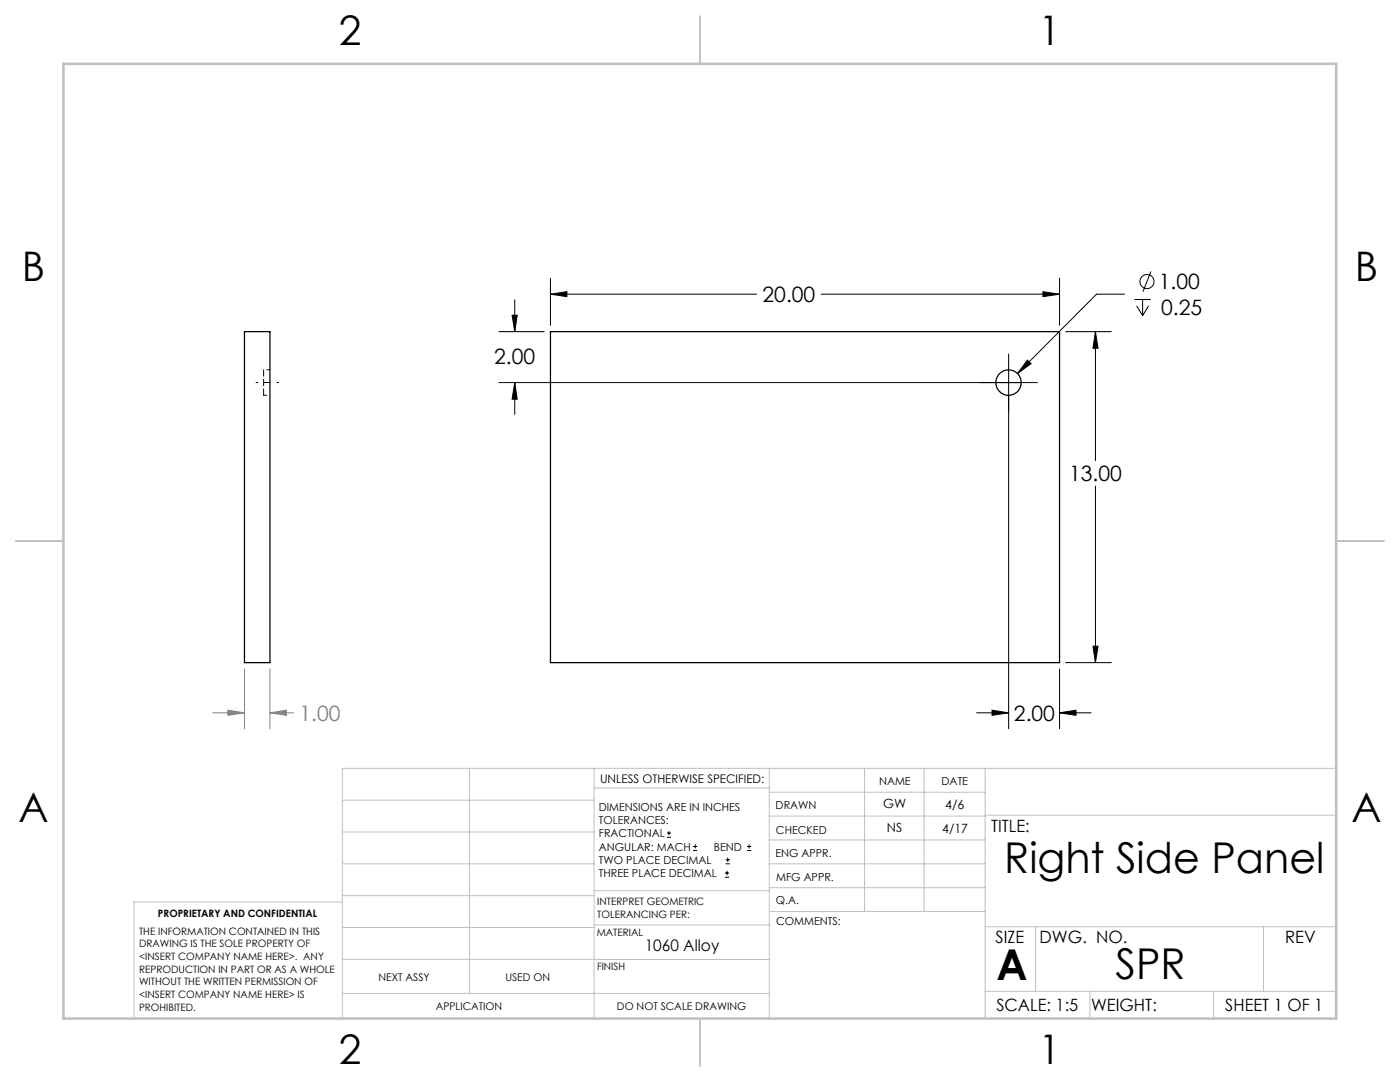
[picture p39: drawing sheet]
<svg xmlns="http://www.w3.org/2000/svg" width="279mm" height="216mm" viewBox="0 0 279 216" stroke-linecap="round" stroke-linejoin="round" font-family="sans-serif">
<defs><g id="words">
<g font-size="8.5">
<text x="200.4" y="174.2">Right Side Panel</text>
<text x="198.9" y="195.5">A</text>
<text x="222.6" y="195.4">SPR</text>
</g>
<g font-size="8.1">
<text x="67.6" y="8.9">2</text>
<text x="207.3" y="8.9">1</text>
<text x="4.4" y="56.2">B</text>
<text x="270.4" y="56.2">B</text>
<text x="3.7" y="164.1">A</text>
<text x="269.7" y="164.1">A</text>
<text x="67.6" y="212.4">2</text>
<text x="207.3" y="212.4">1</text>
</g>
<g font-size="4.2">
<text x="231.3" y="57.7">1.00</text>
<text x="152.2" y="60.3">20.00</text>
<text x="231.7" y="62.8">0.25</text>
<text x="98.6" y="72.7">2.00</text>
<text x="213.4" y="96">13.00</text>
<text x="202.4" y="143.8">2.00</text>
</g>
<text font-size="4.2" fill="#808080" x="59.8" y="143.8">1.00</text>
<g font-size="3.4">
<text x="197.8" y="166">TITLE:</text>
<text x="198.7" y="188.1">SIZE</text>
<text x="207.5" y="188.1">DWG. NO.</text>
<text x="256.5" y="188.2">REV</text>
<text x="198.8" y="201.7">SCALE: 1:5</text>
<text x="217.7" y="201.8">WEIGHT:</text>
<text x="244.5" y="201.7">SHEET 1 OF 1</text>
</g>
<text font-size="3.2" x="128.7" y="189.8">1060 Alloy</text>
<g font-size="2.5">
<text x="176.3" y="161.3">GW</text>
<text x="188.6" y="161.4">4/6</text>
<text x="177" y="166.1">NS</text>
<text x="188.1" y="166.2">4/17</text>
</g>
<text font-size="2.4" x="119.8" y="156.2">UNLESS OTHERWISE SPECIFIED:</text>
<g font-size="2.2">
<text x="119.5" y="161.8">DIMENSIONS ARE IN INCHES</text>
<text x="154.8" y="161.4">DRAWN</text>
<text x="175.4" y="156.6">NAME</text>
<text x="187.9" y="156.7">DATE</text>
<text x="119.5" y="164.4">TOLERANCES:</text>
<text x="119.5" y="167.1">FRACTIONAL</text>
<text x="154.9" y="166.3">CHECKED</text>
<text x="119.5" y="169.7">ANGULAR: MACH</text>
<text x="119.5" y="172.4">TWO PLACE DECIMAL</text>
<text x="142.5" y="169.7">BEND</text>
<text x="154.8" y="171">ENG APPR.</text>
<text x="119.5" y="175">THREE PLACE DECIMAL</text>
<text x="154.9" y="175.7">MFG APPR.</text>
<text x="154.9" y="180.4">Q.A.</text>
<text x="154.9" y="184.6">COMMENTS:</text>
</g>
<g font-size="2.1">
<text x="75.5" y="195.7">NEXT ASSY</text>
<text x="100.9" y="195.7">USED ON</text>
<text x="86.9" y="201.5">APPLICATION</text>
<text x="123.1" y="201.6">DO NOT SCALE DRAWING</text>
</g>
<g font-size="2">
<text x="31.5" y="182.9">PROPRIETARY AND CONFIDENTIAL</text>
<text x="119.2" y="180.6">INTERPRET GEOMETRIC</text>
<text x="119.2" y="183.1">TOLERANCING PER:</text>
<text x="27.8" y="186.5">THE INFORMATION CONTAINED IN THIS</text>
<text x="27.8" y="189">DRAWING IS THE SOLE PROPERTY OF</text>
<text x="27.8" y="191.6">&lt;INSERT COMPANY NAME HERE&gt;. ANY</text>
<text x="119.1" y="186.7">MATERIAL</text>
<text x="27.8" y="194.1">REPRODUCTION IN PART OR AS A WHOLE</text>
<text x="27.8" y="196.6">WITHOUT THE WRITTEN PERMISSION OF</text>
<text x="119.1" y="193.5">FINISH</text>
<text x="27.8" y="199.1">&lt;INSERT COMPANY NAME HERE&gt; IS</text>
<text x="27.8" y="201.7">PROHIBITED.</text>
</g>
</g></defs>
<g fill="none" stroke="#000" stroke-width=".2">
<path d="M102.7 59.8v6.4M109.9 58.7l3.2-.5v1zM109.9 55.5v9.4M109.9 58.7h41.1M163.9 58.7h47.6M208.1 58.2l3.4 .5-3.4 .5zM211.5 55.5v9.4M224.4 58.7h-5.6l-15.7 15.8M226.4 59.8h3.3M228 59.8v3.2M229.7 54.2l-1.6 4M99.6 66.2h9"/>
<path d="M102.2 62.9h1l-.5 3.3zM102.7 76.3l.5 3.4h-1zM102.7 76.3v6.4M201.3 70.6v74.8M205 71.9l.8 .7-2.7 1.9zM207 76.3h-107.4M212.7 66.2h9.1M218.6 66.2l.5 3.3h-1zM218.6 66.2v25.7M226.8 61l1.2 2M229.2 61l-1.2 2M218.6 97v35.2"/>
<path d="M211.5 133.5v11.9M212.7 132.2h9.1M218.1 128.9h1l-.5 3.3zM194.9 142.2h6.4M198 141.7l3.3 .5-3.3 .5zM211.5 142.2l3.2-.5v1zM211.5 142.2h6.3M133.1 167.1h.8M133.1 166.2h.8M133.5 165.8v.9M138.3 169.7h.8M138.3 168.9h.8"/>
<path d="M138.7 168.5v.8M144.7 175h.8M144.7 174.2h.8M144.8 172.4h.9M144.8 171.6h.9M145.1 173.8v.8M145.2 171.1v.9M149.1 169.7h.8M149.1 168.9h.8M149.5 168.5v.8"/>
<circle cx="228.9" cy="56.2" r="1.41"/>
</g>
<path d="M48.8 133.5v11.9M53.9 133.5v11.9M42.4 142.2h6.4M45.5 141.7l3.3 .5-3.3 .5zM53.9 142.2l3.3-.5v1zM53.9 142.2h4.7" fill="none" stroke="#808080" stroke-width=".2"/>
<path d="M51.1 76.3h4.5" fill="none" stroke="#000" stroke-width=".2" stroke-dasharray="15.2 1.3 1.3 1.3" stroke-dashoffset="14.9"/>
<g fill="none" stroke="#c0c0c0" stroke-width=".2">
<path d="M68.3 159.7h50.3M93.7 153.3v44.9M118.6 153.3v49.9M118.6 157.2h34.9M153.5 153.3v49.9M153.5 158.1h43.1M172.5 153.3v28.6M184.4 153.3v28.6M196.6 153.3v49.9M266.7 153.3h-198.4v49.9M68.3 178.7h50.3M68.3 172.4h50.3"/>
<path d="M68.3 166h50.3M68.3 180h-41.6v23.2M118.6 177.7h35M153.5 167.6h43.1M153.5 162.8h43.1M153.5 172.4h43.1M153.5 177.1h43.1M196.6 162.7h70.1M68.3 198.2h85.2M68.3 191.4l85.2 .1M68.3 185.1h50.3M118.6 184.6h35"/>
<path d="M153.6 181.9h43M196.6 197.8h70.1M196.6 184.9h70.1M206.7 184.9v12.9M217.5 197.8v5.4M242.2 197.8v5.4M252.2 184.9v12.9"/>
</g>
<path d="M139.7 3.2v9.5M3.1 107.9h9.6M266.7 107.9h9.5M139.7 203.2v9.6" fill="none" stroke="#c0c0c0" stroke-width=".25"/>
<path d="M12.7 12.7h254v190.5h-254z" fill="none" stroke="#c0c0c0" stroke-width=".5"/>
<path d="M109.9 58.7l3.2-.5v1zM208.1 58.2l3.4 .5-3.4 .5zM218.6 66.2l.5 3.3h-1zM218.1 128.9h1l-.5 3.3zM205 71.9l-1.9 2.6 2.7-1.9zM102.7 76.3l.5 3.4h-1zM102.2 62.9h1l-.5 3.3zM198 141.7l3.3 .5-3.3 .5zM211.5 142.2l3.2-.5v1z" fill="#000"/>
<path d="M45.5 141.7l3.3 .5-3.3 .5zM53.9 142.2l3.3-.5v1z" fill="#808080"/>
<g fill="none" stroke="#000" stroke-width=".25">
<path d="M48.8 66.2h5.1v66h-5.1zM109.9 66.2h101.6v66h-101.6z"/>
<circle cx="201.3" cy="76.3" r="2.53"/>
</g>
<path d="M52.6 73.8v5.1" fill="none" stroke="#000" stroke-width=".2" stroke-dasharray="1.3 .6"/>
<path d="M52.6 78.9h1.3M53.9 73.8h-1.3" fill="none" stroke="#000" stroke-width=".2" stroke-dasharray="1.3 .6" stroke-dashoffset=".6"/>
<use href="#words"/>
</svg>
